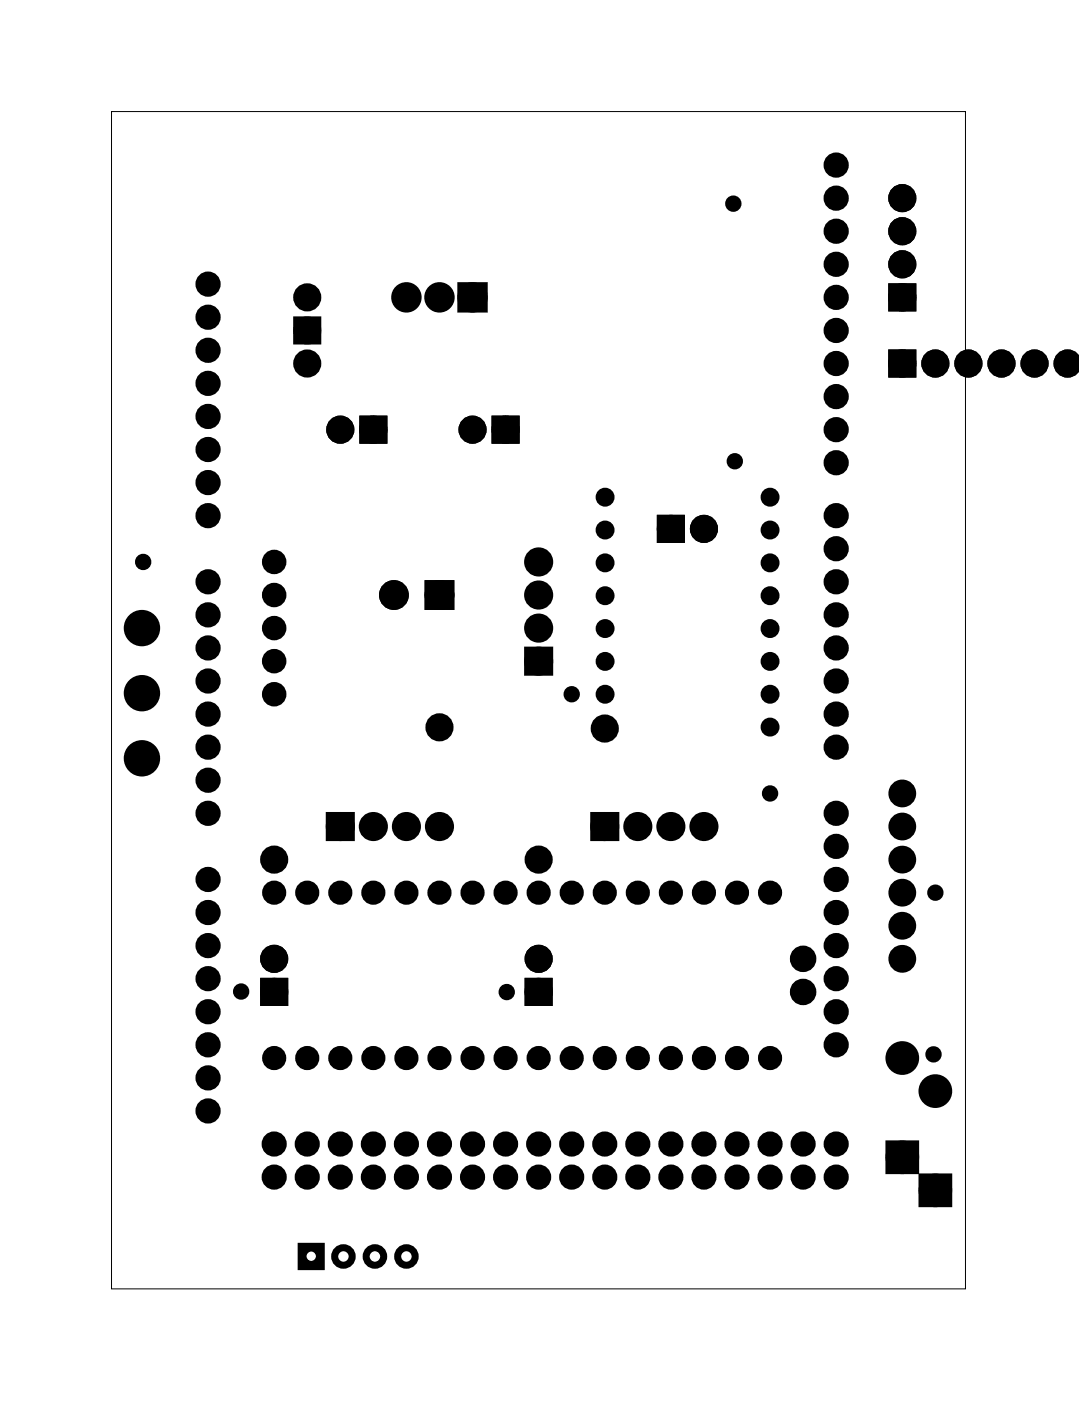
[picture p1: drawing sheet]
<svg xmlns="http://www.w3.org/2000/svg" width="83mm" height="108mm" viewBox="0 0 83 108" stroke-linecap="round" stroke-linejoin="round" font-family="sans-serif">
<path d="M8.6 8.6h65.6v90.4h-65.6z" fill="none" stroke="#000" stroke-width=".08"/>
<g fill="#000">
<circle cx="56.3" cy="15.6" r=".35"/>
<circle cx="64.2" cy="15.2" r=".66"/>
<circle cx="64.2" cy="12.7" r=".66"/>
<circle cx="64.2" cy="17.8" r=".66"/>
<circle cx="69.3" cy="17.8" r=".7"/>
<circle cx="69.3" cy="15.2" r=".7"/>
<circle cx="16" cy="34.5" r=".66"/>
<circle cx="16" cy="24.4" r=".66"/>
<circle cx="16" cy="26.9" r=".66"/>
<circle cx="16" cy="29.4" r=".66"/>
<circle cx="16" cy="21.8" r=".66"/>
<circle cx="16" cy="32" r=".66"/>
<circle cx="16" cy="37.1" r=".66"/>
<circle cx="16" cy="39.6" r=".66"/>
<circle cx="23.6" cy="27.9" r=".7"/>
<circle cx="23.6" cy="25.4" r=".7"/>
<circle cx="23.6" cy="22.8" r=".7"/>
<circle cx="26.1" cy="33" r=".7"/>
<circle cx="28.7" cy="33" r=".7"/>
<circle cx="31.2" cy="22.8" r=".79"/>
<circle cx="33.8" cy="22.8" r=".79"/>
<circle cx="36.3" cy="33" r=".7"/>
<circle cx="36.3" cy="22.8" r=".79"/>
<circle cx="38.8" cy="33" r=".7"/>
<circle cx="46.5" cy="38.2" r=".56"/>
<circle cx="56.5" cy="35.4" r=".35"/>
<circle cx="59.2" cy="38.2" r=".56"/>
<circle cx="64.2" cy="35.5" r=".66"/>
<circle cx="64.2" cy="39.6" r=".66"/>
<circle cx="64.2" cy="27.9" r=".66"/>
<circle cx="64.2" cy="30.5" r=".66"/>
<circle cx="64.2" cy="22.8" r=".66"/>
<circle cx="64.2" cy="25.4" r=".66"/>
<circle cx="64.2" cy="20.3" r=".66"/>
<circle cx="64.2" cy="33" r=".66"/>
<circle cx="69.3" cy="22.8" r=".7"/>
<circle cx="69.3" cy="27.9" r=".7"/>
<circle cx="69.3" cy="20.3" r=".7"/>
<circle cx="71.9" cy="27.9" r=".7"/>
<circle cx="74.4" cy="27.9" r=".7"/>
<circle cx="76.9" cy="27.9" r=".7"/>
<circle cx="79.5" cy="27.9" r=".7"/>
<circle cx="82" cy="27.9" r=".7"/>
<circle cx="10.9" cy="58.2" r="1.01"/>
<circle cx="10.9" cy="53.2" r="1.01"/>
<circle cx="10.9" cy="48.2" r="1.01"/>
<circle cx="11" cy="43.2" r=".35"/>
<circle cx="16" cy="59.9" r=".66"/>
<circle cx="16" cy="47.2" r=".66"/>
<circle cx="16" cy="49.8" r=".66"/>
<circle cx="16" cy="52.3" r=".66"/>
<circle cx="16" cy="57.4" r=".66"/>
<circle cx="16" cy="54.8" r=".66"/>
<circle cx="16" cy="44.7" r=".66"/>
<circle cx="21" cy="43.3" r=".35"/>
<circle cx="21.1" cy="43.2" r=".66"/>
<circle cx="21.1" cy="53.3" r=".66"/>
<circle cx="21.1" cy="48.2" r=".66"/>
<circle cx="21.1" cy="50.8" r=".66"/>
<circle cx="21.1" cy="45.7" r=".66"/>
<circle cx="30.3" cy="45.7" r=".76"/>
<circle cx="33.8" cy="45.7" r=".76"/>
<circle cx="33.8" cy="55.9" r=".35"/>
<circle cx="33.8" cy="55.9" r=".7"/>
<circle cx="41.4" cy="50.8" r=".74"/>
<circle cx="41.4" cy="45.7" r=".74"/>
<circle cx="41.4" cy="43.2" r=".74"/>
<circle cx="41.4" cy="48.2" r=".74"/>
<circle cx="43.9" cy="53.3" r=".35"/>
<circle cx="46.5" cy="56" r=".7"/>
<circle cx="46.5" cy="55.8" r=".56"/>
<circle cx="46.5" cy="43.2" r=".56"/>
<circle cx="46.5" cy="45.8" r=".56"/>
<circle cx="46.5" cy="40.7" r=".56"/>
<circle cx="46.5" cy="48.3" r=".56"/>
<circle cx="46.5" cy="50.8" r=".56"/>
<circle cx="46.5" cy="53.3" r=".56"/>
<circle cx="51.5" cy="40.6" r=".7"/>
<circle cx="54.1" cy="40.6" r=".7"/>
<circle cx="59.2" cy="55.8" r=".56"/>
<circle cx="59.2" cy="43.2" r=".56"/>
<circle cx="59.2" cy="48.3" r=".56"/>
<circle cx="59.2" cy="45.8" r=".56"/>
<circle cx="59.2" cy="40.7" r=".56"/>
<circle cx="59.2" cy="50.8" r=".56"/>
<circle cx="59.2" cy="53.3" r=".56"/>
<circle cx="64.2" cy="54.8" r=".66"/>
<circle cx="64.2" cy="47.2" r=".66"/>
<circle cx="64.2" cy="49.8" r=".66"/>
<circle cx="64.2" cy="42.1" r=".66"/>
<circle cx="64.2" cy="44.7" r=".66"/>
<circle cx="64.2" cy="57.4" r=".66"/>
<circle cx="64.2" cy="52.3" r=".66"/>
<circle cx="16" cy="72.6" r=".66"/>
<circle cx="16" cy="67.5" r=".66"/>
<circle cx="16" cy="70.1" r=".66"/>
<circle cx="16" cy="75.2" r=".66"/>
<circle cx="16" cy="77.7" r=".66"/>
<circle cx="16" cy="62.5" r=".66"/>
<circle cx="18.5" cy="76.2" r=".35"/>
<circle cx="21.1" cy="73.6" r=".7"/>
<circle cx="21.1" cy="76.2" r=".7"/>
<circle cx="21.1" cy="68.6" r=".55"/>
<circle cx="21.1" cy="66" r=".7"/>
<circle cx="21.2" cy="68.6" r=".56"/>
<circle cx="23.6" cy="68.6" r=".55"/>
<circle cx="23.7" cy="68.6" r=".56"/>
<circle cx="26.1" cy="68.6" r=".55"/>
<circle cx="26.1" cy="63.5" r=".74"/>
<circle cx="26.2" cy="68.6" r=".56"/>
<circle cx="28.7" cy="68.6" r=".55"/>
<circle cx="28.7" cy="63.5" r=".74"/>
<circle cx="28.7" cy="68.6" r=".56"/>
<circle cx="31.2" cy="68.6" r=".55"/>
<circle cx="31.2" cy="63.5" r=".74"/>
<circle cx="31.3" cy="68.6" r=".56"/>
<circle cx="33.8" cy="68.6" r=".55"/>
<circle cx="33.8" cy="63.5" r=".74"/>
<circle cx="33.8" cy="68.6" r=".56"/>
<circle cx="36.3" cy="68.6" r=".55"/>
<circle cx="36.3" cy="68.6" r=".56"/>
<circle cx="38.8" cy="68.6" r=".56"/>
<circle cx="38.8" cy="68.6" r=".55"/>
<circle cx="38.9" cy="76.2" r=".35"/>
<circle cx="41.4" cy="68.6" r=".55"/>
<circle cx="41.4" cy="73.6" r=".7"/>
<circle cx="41.4" cy="76.2" r=".7"/>
<circle cx="41.4" cy="66" r=".7"/>
<circle cx="41.4" cy="68.6" r=".56"/>
<circle cx="43.9" cy="68.6" r=".55"/>
<circle cx="43.9" cy="68.6" r=".56"/>
<circle cx="46.5" cy="68.6" r=".55"/>
<circle cx="46.5" cy="68.6" r=".56"/>
<circle cx="46.5" cy="63.5" r=".74"/>
<circle cx="49" cy="68.6" r=".56"/>
<circle cx="49" cy="68.6" r=".55"/>
<circle cx="49" cy="63.5" r=".74"/>
<circle cx="51.5" cy="68.6" r=".56"/>
<circle cx="51.5" cy="68.6" r=".55"/>
<circle cx="51.5" cy="63.5" r=".74"/>
<circle cx="54" cy="68.6" r=".56"/>
<circle cx="54.1" cy="68.6" r=".55"/>
<circle cx="54.1" cy="63.5" r=".74"/>
<circle cx="56.6" cy="68.6" r=".56"/>
<circle cx="56.6" cy="68.6" r=".55"/>
<circle cx="59.1" cy="68.6" r=".56"/>
<circle cx="59.2" cy="68.6" r=".55"/>
<circle cx="59.2" cy="60.9" r=".35"/>
<circle cx="61.7" cy="73.6" r=".64"/>
<circle cx="61.7" cy="76.2" r=".64"/>
<circle cx="64.2" cy="70.1" r=".66"/>
<circle cx="64.2" cy="62.5" r=".66"/>
<circle cx="64.2" cy="77.7" r=".66"/>
<circle cx="64.2" cy="65" r=".66"/>
<circle cx="64.2" cy="67.5" r=".66"/>
<circle cx="64.2" cy="75.2" r=".66"/>
<circle cx="64.2" cy="72.6" r=".66"/>
<circle cx="69.3" cy="60.9" r=".72"/>
<circle cx="69.3" cy="63.5" r=".72"/>
<circle cx="69.3" cy="71.1" r=".72"/>
<circle cx="69.3" cy="68.6" r=".72"/>
<circle cx="69.3" cy="73.6" r=".72"/>
<circle cx="69.3" cy="66" r=".72"/>
<circle cx="71.9" cy="68.6" r=".35"/>
<circle cx="16" cy="82.8" r=".66"/>
<circle cx="16" cy="85.3" r=".66"/>
<circle cx="16" cy="80.2" r=".66"/>
<circle cx="21.1" cy="90.4" r=".66"/>
<circle cx="21.1" cy="87.9" r=".66"/>
<circle cx="21.1" cy="81.3" r=".55"/>
<circle cx="21.2" cy="81.3" r=".56"/>
<circle cx="23.6" cy="90.4" r=".66"/>
<circle cx="23.6" cy="87.9" r=".66"/>
<circle cx="23.6" cy="81.3" r=".55"/>
<circle cx="23.7" cy="81.3" r=".56"/>
<circle cx="26.1" cy="90.4" r=".66"/>
<circle cx="26.1" cy="87.9" r=".66"/>
<circle cx="26.1" cy="81.3" r=".55"/>
<circle cx="26.2" cy="81.3" r=".56"/>
<circle cx="28.7" cy="90.4" r=".66"/>
<circle cx="28.7" cy="87.9" r=".66"/>
<circle cx="28.7" cy="81.3" r=".55"/>
<circle cx="28.7" cy="81.3" r=".56"/>
<circle cx="31.2" cy="90.4" r=".66"/>
<circle cx="31.2" cy="87.9" r=".66"/>
<circle cx="31.2" cy="81.3" r=".55"/>
<circle cx="31.3" cy="81.3" r=".56"/>
<circle cx="33.8" cy="81.3" r=".55"/>
<circle cx="33.8" cy="90.4" r=".66"/>
<circle cx="33.8" cy="87.9" r=".66"/>
<circle cx="33.8" cy="81.3" r=".56"/>
<circle cx="36.3" cy="81.3" r=".55"/>
<circle cx="36.3" cy="90.4" r=".66"/>
<circle cx="36.3" cy="87.9" r=".66"/>
<circle cx="36.3" cy="81.3" r=".56"/>
<circle cx="38.8" cy="81.3" r=".56"/>
<circle cx="38.8" cy="81.3" r=".55"/>
<circle cx="38.8" cy="90.4" r=".66"/>
<circle cx="38.8" cy="87.9" r=".66"/>
<circle cx="41.4" cy="81.3" r=".55"/>
<circle cx="41.4" cy="90.4" r=".66"/>
<circle cx="41.4" cy="87.9" r=".66"/>
<circle cx="41.4" cy="81.2" r=".56"/>
<circle cx="43.9" cy="81.3" r=".55"/>
<circle cx="43.9" cy="90.4" r=".66"/>
<circle cx="43.9" cy="87.9" r=".66"/>
<circle cx="43.9" cy="81.2" r=".56"/>
<circle cx="46.5" cy="81.3" r=".55"/>
<circle cx="46.5" cy="90.4" r=".66"/>
<circle cx="46.5" cy="87.9" r=".66"/>
<circle cx="46.5" cy="81.2" r=".56"/>
<circle cx="49" cy="81.2" r=".56"/>
<circle cx="49" cy="81.3" r=".55"/>
<circle cx="49" cy="90.4" r=".66"/>
<circle cx="49" cy="87.9" r=".66"/>
<circle cx="51.5" cy="81.2" r=".56"/>
<circle cx="51.5" cy="81.3" r=".55"/>
<circle cx="51.5" cy="90.4" r=".66"/>
<circle cx="51.5" cy="87.9" r=".66"/>
<circle cx="54" cy="81.2" r=".56"/>
<circle cx="54.1" cy="81.3" r=".55"/>
<circle cx="54.1" cy="90.4" r=".66"/>
<circle cx="54.1" cy="87.9" r=".66"/>
<circle cx="56.6" cy="81.2" r=".56"/>
<circle cx="56.6" cy="81.3" r=".55"/>
<circle cx="56.6" cy="90.4" r=".66"/>
<circle cx="56.6" cy="87.9" r=".66"/>
<circle cx="59.1" cy="81.2" r=".56"/>
<circle cx="59.2" cy="81.3" r=".55"/>
<circle cx="59.2" cy="90.4" r=".66"/>
<circle cx="59.2" cy="87.9" r=".66"/>
<circle cx="61.7" cy="90.4" r=".66"/>
<circle cx="61.7" cy="87.9" r=".66"/>
<circle cx="64.2" cy="80.2" r=".66"/>
<circle cx="64.2" cy="90.4" r=".66"/>
<circle cx="64.2" cy="87.9" r=".66"/>
<circle cx="69.3" cy="81.3" r=".91"/>
<circle cx="69.3" cy="88.9" r=".91"/>
<circle cx="71.7" cy="81" r=".35"/>
<circle cx="71.9" cy="91.4" r=".91"/>
<circle cx="71.9" cy="83.8" r=".91"/>
</g>
<g fill="none" stroke="#000" stroke-width=".76" stroke-linecap="butt">
<path d="M22.9 24.7h1.4v1.4h-1.4zM28 32.3h1.4v1.4h-1.4zM35.5 22.1h1.6v1.5h-1.6zM38.1 32.3h1.4v1.4h-1.4zM50.8 39.9h1.4v1.4h-1.4zM68.6 27.2h1.4v1.4h-1.4zM68.6 22.1h1.4v1.4h-1.4zM33 44.9h1.5v1.6h-1.5zM40.6 50h1.5v1.5h-1.5zM20.4 75.5h1.4v1.4h-1.4zM25.4 62.7h1.5v1.5h-1.5zM40.7 75.5h1.4v1.4h-1.4z"/>
<path d="M45.7 62.7h1.5v1.5h-1.5zM68.4 88h1.8v1.8h-1.8zM71 90.5h1.8v1.8h-1.8z"/>
<circle cx="69.3" cy="17.8" r=".7"/>
<circle cx="69.3" cy="15.2" r=".7"/>
<circle cx="23.6" cy="25.4" r=".7"/>
<circle cx="23.6" cy="27.9" r=".7"/>
<circle cx="23.6" cy="22.8" r=".7"/>
<circle cx="26.1" cy="33" r=".7"/>
<circle cx="28.7" cy="33" r=".7"/>
<circle cx="31.2" cy="22.8" r=".79"/>
<circle cx="33.8" cy="22.8" r=".79"/>
<circle cx="36.3" cy="33" r=".7"/>
<circle cx="36.3" cy="22.8" r=".79"/>
<circle cx="38.8" cy="33" r=".7"/>
<circle cx="69.3" cy="27.9" r=".7"/>
<circle cx="69.3" cy="20.3" r=".7"/>
<circle cx="69.3" cy="22.8" r=".7"/>
<circle cx="71.9" cy="27.9" r=".7"/>
<circle cx="74.4" cy="27.9" r=".7"/>
<circle cx="76.9" cy="27.9" r=".7"/>
<circle cx="79.5" cy="27.9" r=".7"/>
<circle cx="82" cy="27.9" r=".7"/>
<circle cx="30.3" cy="45.7" r=".76"/>
<circle cx="33.8" cy="45.7" r=".76"/>
<circle cx="33.8" cy="55.9" r=".7"/>
<circle cx="41.4" cy="43.2" r=".74"/>
<circle cx="41.4" cy="45.7" r=".74"/>
<circle cx="41.4" cy="50.8" r=".74"/>
<circle cx="41.4" cy="48.2" r=".74"/>
<circle cx="46.5" cy="56" r=".7"/>
<circle cx="51.5" cy="40.6" r=".7"/>
<circle cx="54.1" cy="40.6" r=".7"/>
<circle cx="21.1" cy="76.2" r=".7"/>
<circle cx="21.1" cy="73.6" r=".7"/>
<circle cx="21.1" cy="66" r=".7"/>
<circle cx="26.1" cy="63.5" r=".74"/>
<circle cx="28.7" cy="63.5" r=".74"/>
<circle cx="31.2" cy="63.5" r=".74"/>
<circle cx="33.8" cy="63.5" r=".74"/>
<circle cx="41.4" cy="76.2" r=".7"/>
<circle cx="41.4" cy="73.6" r=".7"/>
<circle cx="41.4" cy="66" r=".7"/>
<circle cx="46.5" cy="63.5" r=".74"/>
<circle cx="49" cy="63.5" r=".74"/>
<circle cx="51.5" cy="63.5" r=".74"/>
<circle cx="54.1" cy="63.5" r=".74"/>
<circle cx="61.7" cy="73.6" r=".64"/>
<circle cx="61.7" cy="76.2" r=".64"/>
<circle cx="69.3" cy="88.9" r=".91"/>
<circle cx="69.3" cy="81.3" r=".91"/>
<circle cx="71.9" cy="91.4" r=".91"/>
<circle cx="71.9" cy="83.8" r=".91"/>
</g>
<g fill="#000">
<path d="M22.9 24.7h1.4v1.4h-1.4zM28 32.3h1.4v1.4h-1.4zM35.5 22.1h1.6v1.5h-1.6zM38.1 32.3h1.4v1.4h-1.4zM68.6 22.1h1.4v1.4h-1.4zM68.6 27.2h1.4v1.4h-1.4zM33 44.9h1.5v1.6h-1.5zM40.6 50h1.5v1.5h-1.5zM50.8 39.9h1.4v1.4h-1.4zM20.4 75.5h1.4v1.4h-1.4zM25.4 62.7h1.5v1.5h-1.5zM40.7 75.5h1.4v1.4h-1.4z"/>
<path d="M45.7 62.7h1.5v1.5h-1.5zM68.4 88h1.8v1.8h-1.8zM71 90.5h1.8v1.8h-1.8z"/>
</g>
<g fill="none" stroke="#000" stroke-width=".55">
<circle cx="56.3" cy="15.6" r=".35"/>
<circle cx="56.5" cy="35.4" r=".35"/>
<circle cx="11" cy="43.2" r=".35"/>
<circle cx="21" cy="43.3" r=".35"/>
<circle cx="33.8" cy="55.9" r=".35"/>
<circle cx="43.9" cy="53.3" r=".35"/>
<circle cx="18.5" cy="76.2" r=".35"/>
<circle cx="38.9" cy="76.2" r=".35"/>
<circle cx="59.2" cy="60.9" r=".35"/>
<circle cx="71.9" cy="68.6" r=".35"/>
<circle cx="71.7" cy="81" r=".35"/>
</g>
<g fill="none" stroke="#000" stroke-width=".62" stroke-linecap="butt">
<path d="M23.2 95.8h1.4v1.4h-1.4z"/>
<circle cx="21.1" cy="87.9" r=".66"/>
<circle cx="21.1" cy="90.4" r=".66"/>
<circle cx="23.6" cy="87.9" r=".66"/>
<circle cx="23.6" cy="90.4" r=".66"/>
<circle cx="23.9" cy="96.5" r=".67"/>
<circle cx="26.1" cy="87.9" r=".66"/>
<circle cx="26.1" cy="90.4" r=".66"/>
<circle cx="28.7" cy="87.9" r=".66"/>
<circle cx="28.7" cy="90.4" r=".66"/>
<circle cx="31.2" cy="90.4" r=".66"/>
<circle cx="31.2" cy="87.9" r=".66"/>
<circle cx="33.8" cy="90.4" r=".66"/>
<circle cx="33.8" cy="87.9" r=".66"/>
<circle cx="36.3" cy="87.9" r=".66"/>
<circle cx="36.3" cy="90.4" r=".66"/>
<circle cx="38.8" cy="90.4" r=".66"/>
<circle cx="38.8" cy="87.9" r=".66"/>
<circle cx="41.4" cy="87.9" r=".66"/>
<circle cx="41.4" cy="90.4" r=".66"/>
<circle cx="43.9" cy="87.9" r=".66"/>
<circle cx="43.9" cy="90.4" r=".66"/>
<circle cx="46.5" cy="90.4" r=".66"/>
<circle cx="46.5" cy="87.9" r=".66"/>
<circle cx="49" cy="90.4" r=".66"/>
<circle cx="49" cy="87.9" r=".66"/>
<circle cx="51.5" cy="87.9" r=".66"/>
<circle cx="51.5" cy="90.4" r=".66"/>
<circle cx="54.1" cy="90.4" r=".66"/>
<circle cx="54.1" cy="87.9" r=".66"/>
<circle cx="56.6" cy="90.4" r=".66"/>
<circle cx="56.6" cy="87.9" r=".66"/>
<circle cx="59.2" cy="90.4" r=".66"/>
<circle cx="59.2" cy="87.9" r=".66"/>
<circle cx="61.7" cy="87.9" r=".66"/>
<circle cx="61.7" cy="90.4" r=".66"/>
<circle cx="64.2" cy="87.9" r=".66"/>
<circle cx="64.2" cy="90.4" r=".66"/>
</g>
<g fill="none" stroke="#000" stroke-width=".54">
<circle cx="26.4" cy="96.5" r=".67"/>
<circle cx="28.8" cy="96.5" r=".67"/>
<circle cx="31.2" cy="96.5" r=".67"/>
</g>
<g fill="none" stroke="#000" stroke-width=".56">
<circle cx="21.1" cy="50.8" r=".66"/>
<circle cx="21.1" cy="48.2" r=".66"/>
<circle cx="21.1" cy="53.3" r=".66"/>
<circle cx="21.1" cy="43.2" r=".66"/>
<circle cx="21.1" cy="45.7" r=".66"/>
</g>
<g fill="none" stroke="#000" stroke-width=".77" stroke-linecap="butt">
<circle cx="10.9" cy="53.2" r="1.01"/>
<circle cx="10.9" cy="48.2" r="1.01"/>
<circle cx="10.9" cy="58.2" r="1.01"/>
</g>
<g fill="none" stroke="#000" stroke-width=".69" stroke-linecap="butt">
<circle cx="69.3" cy="71.1" r=".72"/>
<circle cx="69.3" cy="73.6" r=".72"/>
<circle cx="69.3" cy="60.9" r=".72"/>
<circle cx="69.3" cy="63.5" r=".72"/>
<circle cx="69.3" cy="68.6" r=".72"/>
<circle cx="69.3" cy="66" r=".72"/>
</g>
<g fill="none" stroke="#000" stroke-width=".75" stroke-linecap="butt">
<circle cx="21.1" cy="68.6" r=".55"/>
<circle cx="23.6" cy="68.6" r=".55"/>
<circle cx="26.1" cy="68.6" r=".55"/>
<circle cx="28.7" cy="68.6" r=".55"/>
<circle cx="31.2" cy="68.6" r=".55"/>
<circle cx="33.8" cy="68.6" r=".55"/>
<circle cx="36.3" cy="68.6" r=".55"/>
<circle cx="38.8" cy="68.6" r=".55"/>
<circle cx="41.4" cy="68.6" r=".55"/>
<circle cx="43.9" cy="68.6" r=".55"/>
<circle cx="46.5" cy="68.6" r=".55"/>
<circle cx="49" cy="68.6" r=".55"/>
<circle cx="51.5" cy="68.6" r=".55"/>
<circle cx="54.1" cy="68.6" r=".55"/>
<circle cx="56.6" cy="68.6" r=".55"/>
<circle cx="59.2" cy="68.6" r=".55"/>
<circle cx="21.1" cy="81.3" r=".55"/>
<circle cx="23.6" cy="81.3" r=".55"/>
<circle cx="26.1" cy="81.3" r=".55"/>
<circle cx="28.7" cy="81.3" r=".55"/>
<circle cx="31.2" cy="81.3" r=".55"/>
<circle cx="33.8" cy="81.3" r=".55"/>
<circle cx="36.3" cy="81.3" r=".55"/>
<circle cx="38.8" cy="81.3" r=".55"/>
<circle cx="41.4" cy="81.3" r=".55"/>
<circle cx="43.9" cy="81.3" r=".55"/>
<circle cx="46.5" cy="81.3" r=".55"/>
<circle cx="49" cy="81.3" r=".55"/>
<circle cx="51.5" cy="81.3" r=".55"/>
<circle cx="54.1" cy="81.3" r=".55"/>
<circle cx="56.6" cy="81.3" r=".55"/>
<circle cx="59.2" cy="81.3" r=".55"/>
</g>
<g fill="none" stroke="#000" stroke-width=".61" stroke-linecap="butt">
<circle cx="64.2" cy="15.2" r=".66"/>
<circle cx="64.2" cy="12.7" r=".66"/>
<circle cx="64.2" cy="17.8" r=".66"/>
<circle cx="16" cy="21.8" r=".66"/>
<circle cx="16" cy="32" r=".66"/>
<circle cx="16" cy="24.4" r=".66"/>
<circle cx="16" cy="26.9" r=".66"/>
<circle cx="16" cy="34.5" r=".66"/>
<circle cx="16" cy="37.1" r=".66"/>
<circle cx="16" cy="39.6" r=".66"/>
<circle cx="16" cy="29.4" r=".66"/>
<circle cx="64.2" cy="39.6" r=".66"/>
<circle cx="64.2" cy="27.9" r=".66"/>
<circle cx="64.2" cy="35.5" r=".66"/>
<circle cx="64.2" cy="30.5" r=".66"/>
<circle cx="64.2" cy="25.4" r=".66"/>
<circle cx="64.2" cy="33" r=".66"/>
<circle cx="64.2" cy="22.8" r=".66"/>
<circle cx="64.2" cy="20.3" r=".66"/>
<circle cx="16" cy="49.8" r=".66"/>
<circle cx="16" cy="59.9" r=".66"/>
<circle cx="16" cy="47.2" r=".66"/>
<circle cx="16" cy="52.3" r=".66"/>
<circle cx="16" cy="57.4" r=".66"/>
<circle cx="16" cy="44.7" r=".66"/>
<circle cx="16" cy="54.8" r=".66"/>
<circle cx="64.2" cy="52.3" r=".66"/>
<circle cx="64.2" cy="47.2" r=".66"/>
<circle cx="64.2" cy="49.8" r=".66"/>
<circle cx="64.2" cy="44.7" r=".66"/>
<circle cx="64.2" cy="42.1" r=".66"/>
<circle cx="64.2" cy="57.4" r=".66"/>
<circle cx="64.2" cy="54.8" r=".66"/>
<circle cx="16" cy="72.6" r=".66"/>
<circle cx="16" cy="62.5" r=".66"/>
<circle cx="16" cy="67.5" r=".66"/>
<circle cx="16" cy="75.2" r=".66"/>
<circle cx="16" cy="77.7" r=".66"/>
<circle cx="16" cy="70.1" r=".66"/>
<circle cx="64.2" cy="70.1" r=".66"/>
<circle cx="64.2" cy="77.7" r=".66"/>
<circle cx="64.2" cy="65" r=".66"/>
<circle cx="64.2" cy="62.5" r=".66"/>
<circle cx="64.2" cy="72.6" r=".66"/>
<circle cx="64.2" cy="75.2" r=".66"/>
<circle cx="64.2" cy="67.5" r=".66"/>
<circle cx="16" cy="85.3" r=".66"/>
<circle cx="16" cy="82.8" r=".66"/>
<circle cx="16" cy="80.2" r=".66"/>
<circle cx="64.2" cy="80.2" r=".66"/>
</g>
<g fill="none" stroke="#000" stroke-width=".32">
<circle cx="46.5" cy="38.2" r=".56"/>
<circle cx="59.2" cy="38.2" r=".56"/>
<circle cx="46.5" cy="40.7" r=".56"/>
<circle cx="46.5" cy="50.8" r=".56"/>
<circle cx="46.5" cy="43.2" r=".56"/>
<circle cx="46.5" cy="53.3" r=".56"/>
<circle cx="46.5" cy="55.8" r=".56"/>
<circle cx="46.5" cy="45.8" r=".56"/>
<circle cx="46.5" cy="48.3" r=".56"/>
<circle cx="59.2" cy="50.8" r=".56"/>
<circle cx="59.2" cy="43.2" r=".56"/>
<circle cx="59.2" cy="40.7" r=".56"/>
<circle cx="59.2" cy="53.3" r=".56"/>
<circle cx="59.2" cy="55.8" r=".56"/>
<circle cx="59.2" cy="45.8" r=".56"/>
<circle cx="59.2" cy="48.3" r=".56"/>
<circle cx="21.2" cy="68.6" r=".56"/>
<circle cx="23.7" cy="68.6" r=".56"/>
<circle cx="26.2" cy="68.6" r=".56"/>
<circle cx="28.7" cy="68.6" r=".56"/>
<circle cx="31.3" cy="68.6" r=".56"/>
<circle cx="33.8" cy="68.6" r=".56"/>
<circle cx="36.3" cy="68.6" r=".56"/>
<circle cx="38.8" cy="68.6" r=".56"/>
<circle cx="41.4" cy="68.6" r=".56"/>
<circle cx="43.9" cy="68.6" r=".56"/>
<circle cx="46.5" cy="68.6" r=".56"/>
<circle cx="49" cy="68.6" r=".56"/>
<circle cx="51.5" cy="68.6" r=".56"/>
<circle cx="54" cy="68.6" r=".56"/>
<circle cx="56.6" cy="68.6" r=".56"/>
<circle cx="59.1" cy="68.6" r=".56"/>
<circle cx="21.2" cy="81.3" r=".56"/>
<circle cx="23.7" cy="81.3" r=".56"/>
<circle cx="26.2" cy="81.3" r=".56"/>
<circle cx="28.7" cy="81.3" r=".56"/>
<circle cx="31.3" cy="81.3" r=".56"/>
<circle cx="33.8" cy="81.3" r=".56"/>
<circle cx="36.3" cy="81.3" r=".56"/>
<circle cx="38.8" cy="81.3" r=".56"/>
<circle cx="41.4" cy="81.2" r=".56"/>
<circle cx="43.9" cy="81.2" r=".56"/>
<circle cx="46.5" cy="81.2" r=".56"/>
<circle cx="49" cy="81.2" r=".56"/>
<circle cx="51.5" cy="81.2" r=".56"/>
<circle cx="54" cy="81.2" r=".56"/>
<circle cx="56.6" cy="81.2" r=".56"/>
<circle cx="59.1" cy="81.2" r=".56"/>
</g>
</svg>
